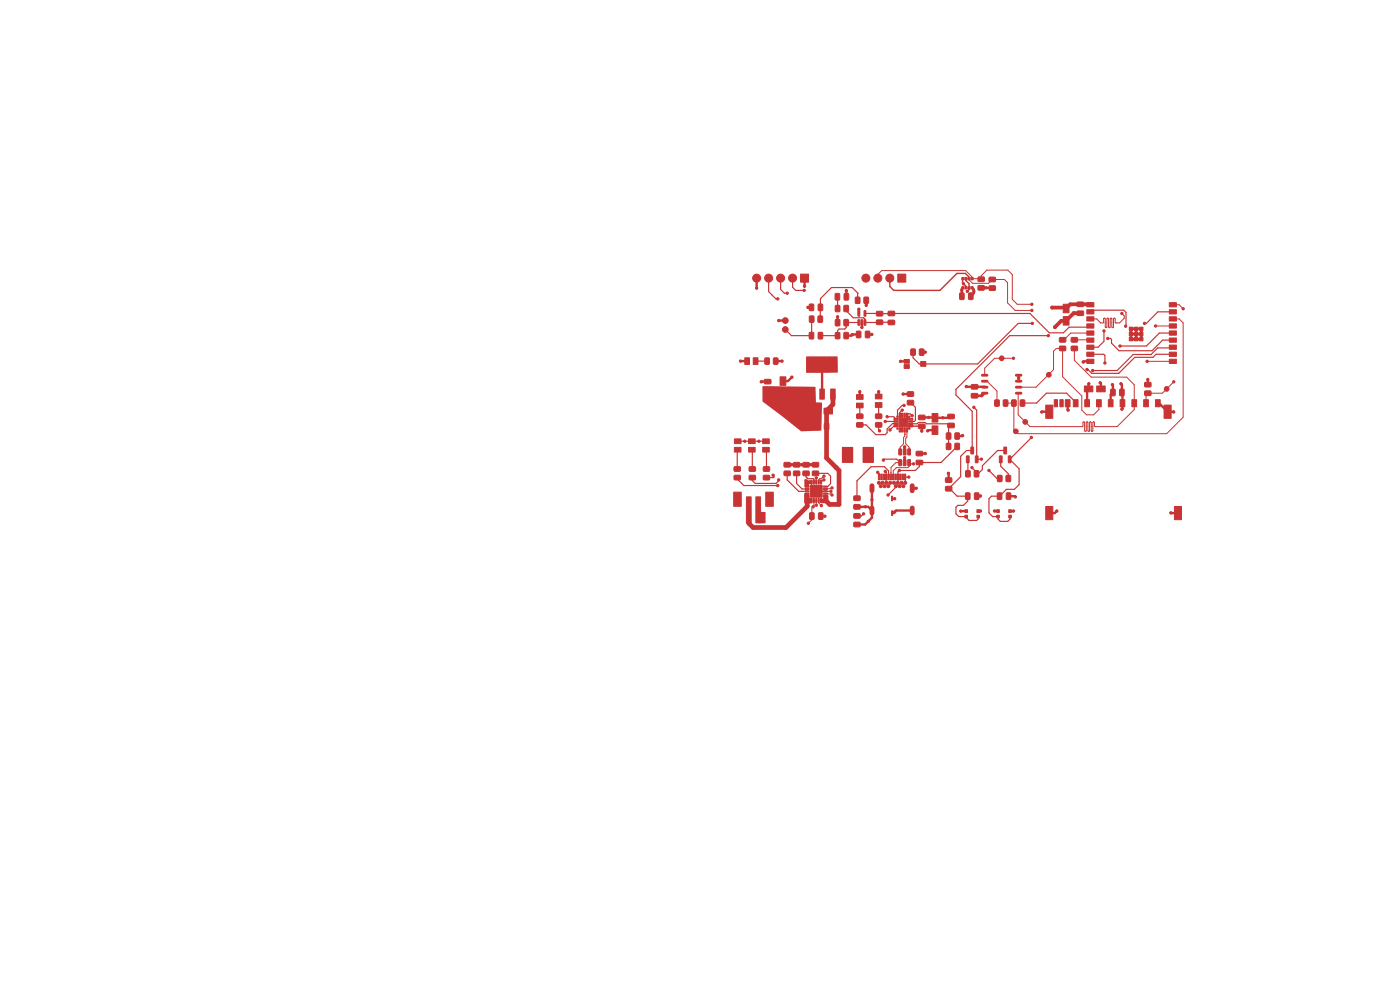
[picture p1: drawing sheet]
<svg xmlns="http://www.w3.org/2000/svg" width="297mm" height="210mm" viewBox="0 0 297 210" stroke-linecap="round" stroke-linejoin="round" font-family="sans-serif">
<g fill="#c83434" stroke="#c83434" stroke-width=".21">
<path d="M191.8 76.3h1.1v.8h-1.1z"/>
<path d="M191.8 77.4h1.1v.8h-1.1z"/>
<path d="M195.3 76.7h1.1v1h-1.1z"/>
<path d="M168.4 100l1.1-.1 .2 .3v.6l-.2 .1h-1l-.2-.2z"/>
<path d="M168.4 98.1h1.1l.2 .2v.6l-.2 .2h-1l-.2-.2z"/>
<path d="M171.7 70.5h.7l.2 .1v1.1l-.1 .2h-.6l-.2-.1z"/>
<path d="M173.6 70.5h.7l.2 .1v1.1l-.1 .2h-.6l-.2-.1z"/>
<path d="M190.3 90.8h.3v.3h-.3z"/>
<path d="M190.7 90.8h.4v.9h-.4z"/>
<path d="M191.2 90.8h.3v.9h-.3z"/>
<path d="M191.7 90.8h.3v.9h-.3z"/>
<path d="M192.2 90.8h.3v.9h-.3z"/>
<path d="M192.8 90.8h.2v.3h-.2z"/>
<path d="M192.8 90.3h.8v.3h-.8z"/>
<path d="M192.8 89.8h.8v.3h-.8z"/>
<path d="M192.8 89.3h.8v.3h-.8z"/>
<path d="M192.8 88.8h.8v.3h-.8z"/>
<path d="M192.8 88.3h.2v.3h-.2z"/>
<path d="M192.2 87.7h.3v.9h-.3z"/>
<path d="M191.7 87.7h.3v.9h-.3z"/>
<path d="M191.2 87.7h.3v.9h-.3z"/>
<path d="M190.7 87.7h.4v.9h-.4z"/>
<path d="M190.3 88.3h.3v.3h-.3z"/>
<path d="M189.6 88.8h1v.3h-1z"/>
<path d="M189.6 89.3h1v.3h-1z"/>
<path d="M189.6 89.8h1v.3h-1z"/>
<path d="M189.6 90.3h1v.3h-1z"/>
<path d="M190.7 88.8h1.8v1.8h-1.8z"/>
<path d="M181.7 70.3l.7-.1 .2 .2v1l-.1 .3h-.6l-.2-.2z"/>
<path d="M183.6 70.3l.7-.1 .2 .2v1l-.1 .3h-.6l-.2-.2z"/>
<path d="M181.2 109l1.1-.1 .2 .3v.6l-.3 .2-.9-.1-.2-.2z"/>
<path d="M181.2 110.8h1.1l.2 .2v.6l-.3 .2h-.9l-.2-.3z"/>
<path d="M228.5 66h1.2l.2 .2v.6l-.3 .2-1-.1-.2-.2z"/>
<path d="M228.5 64.1h1.2l.2 .2v.6l-.3 .2-1-.1-.2-.2z"/>
<path d="M173.6 67.1l.7-.1 .2 .2v1l-.1 .2h-.6l-.3-.2z"/>
<path d="M171.7 67.1l.8-.1 .2 .2v1l-.2 .2h-.6l-.2-.2z"/>
<path d="M159.8 75.9h1v1.4h-1z"/>
<path d="M158 75.9h1v1.4h-1z"/>
<path d="M172.4 100l1.1-.1 .2 .3v.6l-.3 .1h-.9l-.2-.2z"/>
<path d="M172.4 98.1h1.1l.2 .2v.6l-.3 .2h-.9l-.2-.2z"/>
<path d="M183.2 95.1h.9v2.8h-.9z"/>
<path d="M179.9 95.1h.9v2.8h-.9z"/>
<path d="M181.7 85.5h1.4v1h-1.4z"/>
<path d="M181.7 83.7h1.4v1h-1.4z"/>
<path d="M202.6 94.1l.7-.1 .3 .2v1l-.2 .2h-.6l-.2-.2z"/>
<path d="M200.8 94.1l.7-.1 .2 .2v1l-.1 .2h-.6l-.3-.2z"/>
<path d="M230.6 64.2h1.5v.9h-1.5z"/>
<path d="M230.6 65.7h1.5v.9h-1.5z"/>
<path d="M230.6 67.2h1.5v.9h-1.5z"/>
<path d="M230.6 68.7h1.5v.9h-1.5z"/>
<path d="M230.6 70.2h1.5v.9h-1.5z"/>
<path d="M230.6 71.7h1.5v.9h-1.5z"/>
<path d="M230.6 73.2h1.5v.9h-1.5z"/>
<path d="M230.6 74.7h1.5v.9h-1.5z"/>
<path d="M230.6 76.2h1.5v.9h-1.5z"/>
<path d="M248.1 76.2h1.5v.9h-1.5z"/>
<path d="M248.1 74.7h1.5v.9h-1.5z"/>
<path d="M248.1 73.2h1.5v.9h-1.5z"/>
<path d="M248.1 71.7h1.5v.9h-1.5z"/>
<path d="M248.1 70.2h1.5v.9h-1.5z"/>
<path d="M248.1 68.7h1.5v.9h-1.5z"/>
<path d="M248.1 67.2h1.5v.9h-1.5z"/>
<path d="M248.1 65.7h1.5v.9h-1.5z"/>
<path d="M248.1 64.2h1.5v.9h-1.5z"/>
<path d="M239.6 69.4h.7v.7h-.7z"/>
<path d="M240.7 69.4h.7v.7h-.7z"/>
<path d="M241.8 69.4h.7v.7h-.7z"/>
<path d="M239.6 70.5h.7v.7h-.7z"/>
<path d="M240.7 70.5h.7v.7h-.7z"/>
<path d="M241.8 70.5h.7v.7h-.7z"/>
<path d="M239.6 71.6h.7v.7h-.7z"/>
<path d="M240.7 71.6h.7v.7h-.7z"/>
<path d="M241.8 71.6h.7v.7h-.7z"/>
<path d="M186.3 100.6h.3v1.2h-.3z"/>
<path d="M186.8 100.6h.3v1.2h-.3z"/>
<path d="M187.3 100.6h.3v1.2h-.3z"/>
<path d="M187.9 100.6h.3v1.2h-.3z"/>
<path d="M188.4 100.6h.3v1.2h-.3z"/>
<path d="M188.8 100.6h.4v1.2h-.4z"/>
<path d="M189.3 100.6h.3v1.2h-.3z"/>
<path d="M189.8 100.6h.3v1.2h-.3z"/>
<path d="M190.3 100.6h.3v1.2h-.3z"/>
<path d="M190.9 100.6h.2v1.2h-.2z"/>
<path d="M191.4 100.6h.3v1.2h-.3z"/>
<path d="M191.8 100.6h.4v1.2h-.4z"/>
<path d="M189.2 105.3h.1v1h-.1z"/>
<path d="M189.2 108.4h.1v1h-.1z"/>
<path d="M174.9 89.8l.7-.1 .2 .2v1l-.1 .3h-.6l-.2-.2z"/>
<path d="M173 89.8l.7-.1 .2 .2v1l-.1 .3h-.6l-.2-.2z"/>
<path d="M171.8 108.8h.7l.2 .1v1.1l-.1 .2h-.6l-.3-.2z"/>
<path d="M173.7 108.8h.7l.2 .1v1.1l-.1 .2h-.6l-.3-.2z"/>
<path d="M185.8 89.7l1.1-.1 .2 .3v.6l-.3 .1h-.9l-.2-.2z"/>
<path d="M185.8 87.9l1.1-.1 .2 .2v.7l-.3 .1h-.9l-.2-.2z"/>
<path d="M166.4 100l1.1-.1 .2 .3v.6l-.3 .1h-.9l-.2-.2z"/>
<path d="M166.4 98.1h1.1l.2 .2v.6l-.3 .2h-.9l-.2-.2z"/>
<path d="M242.6 84.8h1v1.5h-1z"/>
<path d="M240.1 84.8h1v1.5h-1z"/>
<path d="M237.6 84.8h1v1.5h-1z"/>
<path d="M235.1 84.8h1v1.5h-1z"/>
<path d="M232.6 84.8h1v1.5h-1z"/>
<path d="M230.1 84.8h1v1.5h-1z"/>
<path d="M227.7 84.8h1v1.5h-1z"/>
<path d="M226 84.8h1v1.5h-1z"/>
<path d="M245.1 84.8h1v1.5h-1z"/>
<path d="M224.9 84.8h.6v1.5h-.6z"/>
<path d="M221.9 85.9h1.4v2.8h-1.4z"/>
<path d="M246.9 85.9h1.5v2.8h-1.5z"/>
<path d="M249.2 107.4h1.4v2.8h-1.4z"/>
<path d="M221.9 107.4h1.4v2.8h-1.4z"/>
<path d="M223.6 84.8h.8v1.5h-.8z"/>
<path d="M206.7 99.9l.7-.1 .3 .2v1l-.2 .2h-.6l-.2-.2z"/>
<path d="M204.9 99.9l.7-.1 .2 .2v1l-.1 .2h-.6l-.3-.2z"/>
<path d="M211.6 104.6l.7-.1 .2 .2v1l-.1 .3h-.6l-.2-.2z"/>
<path d="M213.5 104.6l.7-.1 .2 .2v1l-.1 .3h-.6l-.2-.2z"/>
<path d="M227.3 71.6h1.2l.1 .2v.6l-.2 .2h-1l-.2-.2z"/>
<path d="M227.3 73.5l1.2-.1 .1 .3v.6l-.2 .1h-1l-.2-.2z"/>
<path d="M190.5 58.2h1.7v1.7h-1.7z"/>
<path d="M204.7 108.1h.5v.6h-.5z"/>
<path d="M207.2 108.1h.6v.6h-.6z"/>
<path d="M204.7 109.3h.5v.6h-.5z"/>
<path d="M207.2 109.3h.6v.6h-.6z"/>
<path d="M177.2 62.3l.7-.1 .2 .2 .1 1-.2 .3h-.6l-.2-.2z"/>
<path d="M179.1 62.3l.7-.1 .2 .2 .1 1-.2 .3h-.6l-.2-.2z"/>
<path d="M182 67.8l.4 .1-.1 1.1-.3-.1z"/>
<path d="M182.7 67.8l.3 .1v1.1l-.3-.1z"/>
<path d="M183.3 67.8l.4 .1-.1 1.1-.3-.1z"/>
<path d="M183.3 65.9l.4 .1-.1 1.1-.3-.1z"/>
<path d="M182 65.9l.4 .1-.1 1.1-.3-.1z"/>
<path d="M164.1 76l.7-.1 .3 .2v1l-.2 .2h-.6l-.2-.2z"/>
<path d="M162.3 76l.7-.1 .2 .2v1l-.1 .2h-.6l-.3-.2z"/>
<path d="M185.7 85.4h1.4v1h-1.4z"/>
<path d="M185.7 83.6h1.4v1h-1.4z"/>
<path d="M179.1 64.8h.7l.2 .1v1l-.1 .2-.7 .1-.2-.2z"/>
<path d="M177.2 64.8h.7l.3 .1v1l-.2 .2-.6 .1-.2-.2z"/>
<path d="M203.6 62.2l.7-.1 .2 .2v1l-.1 .2-.6 .1-.2-.2z"/>
<path d="M205.5 62.2l.7-.1 .2 .2 .1 1-.2 .2-.6 .1-.2-.2z"/>
<path d="M181.8 89.7l1.1-.1 .2 .3v.6l-.3 .1h-.9l-.2-.2z"/>
<path d="M181.8 87.9l1.1-.1 .2 .2v.7l-.3 .1h-.9l-.2-.2z"/>
<path d="M195.1 74.1l.7-.1 .2 .2v1l-.1 .2h-.6l-.3-.2z"/>
<path d="M193.3 74.1l.7-.1 .2 .2v1l-.1 .2h-.7l-.2-.2z"/>
<path d="M162.2 80.5h1.2l.2 .2v.6l-.3 .2-1-.1-.2-.2z"/>
<path d="M162.2 82.4h1.2l.2 .2v.6l-.3 .2-1-.1-.2-.2z"/>
<path d="M188.4 68l1.3-.1 .1 .3v.5l-.2 .2h-1.1l-.1-.2z"/>
<path d="M188.4 66.1l1.3-.1 .1 .3v.5l-.2 .2h-1.1l-.1-.2z"/>
<path d="M179.1 67.8h.7l.2 .1v1l-.1 .2-.7 .1-.2-.2z"/>
<path d="M177.2 67.8h.7l.3 .1v1l-.2 .2-.6 .1-.2-.2z"/>
<path d="M169.8 58.2h1.7v1.7h-1.7z"/>
<path d="M212.9 84.9l.7-.1 .2 .2v1l-.1 .2h-.6l-.3-.2z"/>
<path d="M211.1 84.9l.7-.1 .2 .2v1l-.1 .2h-.7l-.2-.2z"/>
<path d="M161.8 94.9h1.4v1h-1.4z"/>
<path d="M161.8 93.1h1.4v1h-1.4z"/>
<path d="M204.9 104.6l.6-.1 .3 .2v1l-.2 .3h-.6l-.2-.2z"/>
<path d="M206.8 104.6l.6-.1 .3 .2v1l-.2 .3h-.6l-.2-.2z"/>
<path d="M174.7 105.1h.8v.2h-.8z"/>
<path d="M174.7 104.6h.8v.2h-.8z"/>
<path d="M174.7 104.1h.8v.2h-.8z"/>
<path d="M174.7 103.6h.8v.2h-.8z"/>
<path d="M174.7 103.1h.8v.2h-.8z"/>
<path d="M174.1 101.9h.2v.8h-.2z"/>
<path d="M173.6 101.9h.2v.8h-.2z"/>
<path d="M173.1 101.9h.2v.8h-.2z"/>
<path d="M172.6 101.9h.2v.8h-.2z"/>
<path d="M172.1 101.9h.2v.8h-.2z"/>
<path d="M170.8 103.1h.8v.2h-.7z"/>
<path d="M170.8 103.6h.8v.2h-.7z"/>
<path d="M170.8 104.1h.8v.2h-.7z"/>
<path d="M170.8 104.6h.8v.2h-.7z"/>
<path d="M170.8 105.1h.8v.2h-.7z"/>
<path d="M172.1 105.8h.2v.8l-.2-.1z"/>
<path d="M172.6 105.8h.2v.8l-.2-.1z"/>
<path d="M173.1 105.8h.2v.8l-.2-.1z"/>
<path d="M173.6 105.8h.2v.8l-.2-.1z"/>
<path d="M174.1 105.8h.2v.8l-.2-.1z"/>
<path d="M171.9 103h2.5v2.5h-2.5z"/>
<path d="M174.8 86.6h1.8v1.2h-1.8z"/>
<path d="M172.2 86.6h1.8v1.2h-1.8z"/>
<path d="M200.6 101.4l1.2-.1 .1 .3v.6l-.2 .2-1-.1-.1-.2z"/>
<path d="M200.6 103.2h1.2l.1 .2v.6l-.2 .2h-1l-.1-.3z"/>
<path d="M194.9 88.1h1.2l.2 .2v.6l-.3 .2-1-.1-.2-.2z"/>
<path d="M194.9 90h1.2l.2 .2v.6l-.3 .2-1-.1-.2-.2z"/>
<path d="M159 100.9l1.1-.1 .2 .3v.6l-.2 .1h-1l-.2-.2z"/>
<path d="M159 99h1.1l.2 .2v.6l-.2 .2h-1l-.2-.2z"/>
<path d="M232.7 81.9h1.8v1.2h-1.8z"/>
<path d="M230 81.9h1.8v1.2h-1.8z"/>
<path d="M155.8 94.9h1.4v1h-1.4z"/>
<path d="M155.8 93.1h1.4v1h-1.4z"/>
<path d="M237.6 82.6l.6-.1 .3 .2v1l-.2 .3h-.6l-.2-.2z"/>
<path d="M235.7 82.6l.6-.1 .3 .2v1l-.2 .3h-.6l-.2-.2z"/>
<path d="M207.5 60.6h1.2l.1 .2v.6l-.2 .2h-1l-.2-.3z"/>
<path d="M207.5 58.8l1.2-.1 .1 .3v.6l-.2 .2-1-.1-.2-.2z"/>
<path d="M201.1 89.8h1.2l.2 .2v.6l-.3 .2-1-.1-.2-.2z"/>
<path d="M201.1 87.9h1.2l.2 .2v.6l-.3 .2-1-.1-.2-.2z"/>
<path d="M192.5 83.1h1.2l.1 .2v.6l-.2 .2h-1l-.1-.2z"/>
<path d="M192.5 85l1.2-.1 .1 .3v.6l-.2 .1h-1l-.1-.2z"/>
<path d="M179.1 70.6l.7-.1 .2 .2v1l-.1 .2h-.7l-.2-.2z"/>
<path d="M177.2 70.6l.7-.1 .3 .2v1l-.2 .2h-.6l-.2-.2z"/>
<path d="M171.6 82.5h1v2.2h-1z"/>
<path d="M173.9 82.5h1v2.2h-1z"/>
<path d="M176.2 82.5h1v2.2h-1z"/>
<path d="M172.8 76.7h3.2v2.2h-3.2z"/>
<path d="M209.9 60.7l1.1-.1 .2 .3v.6l-.3 .1h-.9l-.2-.2z"/>
<path d="M209.9 58.8h1.1l.2 .2v.6l-.3 .2h-.9l-.2-.2z"/>
<path d="M211.4 108.1h.6v.6h-.6z"/>
<path d="M214 108.1h.6v.6h-.6z"/>
<path d="M211.4 109.3h.6v.6h-.6z"/>
<path d="M214 109.3h.6v.6h-.6z"/>
<path d="M171.7 64.5h.7l.2 .1v1.1l-.1 .2h-.6l-.2-.1z"/>
<path d="M173.6 64.5h.7l.2 .1v1.1l-.1 .2h-.6l-.2-.1z"/>
<path d="M206.1 83.5h1.2l.2 .2v.6l-.3 .2-1-.1-.2-.2z"/>
<path d="M206.1 81.6h1.2l.2 .2v.6l-.3 .2-1-.1-.2-.2z"/>
<path d="M224.8 73.5l1.2-.1 .1 .3v.6l-.2 .1h-1l-.2-.2z"/>
<path d="M224.8 71.6h1.2l.1 .2v.6l-.2 .2h-1l-.2-.2z"/>
<path d="M211.6 100.9l.7-.1 .3 .2v1l-.2 .2h-.6l-.2-.2z"/>
<path d="M213.5 100.9l.7-.1 .2 .2v1l-.1 .2h-.7l-.2-.2z"/>
<path d="M170.4 100l1.1-.1 .2 .3v.6l-.3 .1h-.9l-.2-.2z"/>
<path d="M170.4 98.1h1.1l.2 .2v.6l-.3 .2h-.9l-.2-.2z"/>
<path d="M165.5 79.9h1.2v1.8h-1.2z"/>
<path d="M165.5 82.6h1.2v1.8h-1.2z"/>
<path d="M186 67.9h1.1l.2 .2v.6l-.2 .2h-1l-.2-.3z"/>
<path d="M186 66.1l1.1-.1 .2 .3v.6l-.2 .2-1-.1-.2-.2z"/>
<path d="M225.6 64.5h1.2v1.8h-1.2z"/>
<path d="M225.6 67.2h1.2v1.8h-1.2z"/>
<path d="M212 96.7l.6 .1-.1 1.4-.5-.1z"/>
<path d="M213.9 96.7l.6 .1-.1 1.4-.5-.1z"/>
<path d="M213 94.9h.5v1.4l-.5-.1z"/>
<path d="M155.8 100.9l1.1-.1 .2 .3v.6l-.3 .1h-.9l-.2-.2z"/>
<path d="M155.8 99h1.1l.2 .2v.6l-.3 .2h-.9l-.2-.2z"/>
<path d="M158.3 105.4h1v5.5h-1z"/>
<path d="M160.3 105.4h1v5.5h-1z"/>
<path d="M155.6 104.4h1.6v3h-1.6z"/>
<path d="M162.4 104.4h1.6v3h-1.6z"/>
<path d="M205 96.7l.6 .1-.1 1.4-.5-.1z"/>
<path d="M206.9 96.7l.6 .1-.1 1.4-.5-.1z"/>
<path d="M206 94.9h.5v1.4l-.5-.1z"/>
<path d="M200.8 91.9l.7-.1 .2 .2v1l-.1 .2h-.6l-.3-.2z"/>
<path d="M202.6 91.9l.7-.1 .3 .2v1l-.2 .2h-.6l-.2-.2z"/>
<path d="M204.1 58.9h.4v.4h-.4z"/>
<path d="M204.7 58.9h.4v.4h-.4z"/>
<path d="M205.4 58.9h.4v.4h-.4z"/>
<path d="M206 58.9h.4v.4h-.4z"/>
<path d="M206 60.8h.4v.5h-.4z"/>
<path d="M205.4 60.8h.4v.5h-.4z"/>
<path d="M204.7 60.8h.4v.5h-.4z"/>
<path d="M204.1 60.8h.4v.5h-.4z"/>
<path d="M192.6 95.2l.6 .1-.1 1.2-.5-.1z"/>
<path d="M191.7 95.2l.5 .1-.1 1.2-.5-.1z"/>
<path d="M190.7 95.2l.6 .1-.1 1.2-.5-.1z"/>
<path d="M190.7 97.5l.6 .1-.1 1.2-.5-.1z"/>
<path d="M191.7 97.5l.5 .1-.1 1.2-.5-.1z"/>
<path d="M192.6 97.5l.6 .1-.1 1.2-.5-.1z"/>
<path d="M183.3 63.1l.7-.1 .3 .2v1l-.2 .2h-.6l-.2-.2z"/>
<path d="M181.5 63.1l.7-.1 .2 .2 .1 1-.2 .2h-.6l-.3-.2z"/>
<path d="M242.9 83l1.1-.1 .2 .3v.6l-.3 .1h-.9l-.2-.2z"/>
<path d="M242.9 81.1h1.1l.2 .2v.6l-.3 .2h-.9l-.2-.2z"/>
<path d="M158.8 94.9h1.4v1h-1.4z"/>
<path d="M158.8 93.1h1.4v1h-1.4z"/>
<path d="M194.4 97.7l1.2-.1 .2 .3v.6l-.3 .1h-1l-.2-.2z"/>
<path d="M194.4 95.8l1.2-.1 .2 .3v.6l-.3 .1h-1l-.2-.2z"/>
<path d="M197.7 90.4h1.3v1.8h-1.3z"/>
<path d="M197.7 87.7h1.3v1.8h-1.3z"/>
<path d="M162 100.9l1.1-.1 .2 .3v.6l-.3 .1h-.9l-.2-.2z"/>
<path d="M162 99h1.1l.2 .2v.6l-.3 .2h-.9l-.2-.2z"/>
<path d="M181.2 105.2h1.1l.2 .2v.6l-.3 .2h-.9l-.2-.2z"/>
<path d="M181.2 107.1l1.1-.1 .2 .3v.6l-.3 .1h-.9l-.2-.2z"/>
<path d="M216.5 84.9l.7-.1 .2 .2v1l-.1 .2h-.7l-.2-.2z"/>
<path d="M214.6 84.9l.7-.1 .3 .2v1l-.2 .2h-.6l-.2-.2z"/>
<circle cx="222.5" cy="79.5" r=".5"/>
<circle cx="240.5" cy="69.8" r=".2"/>
<circle cx="241.6" cy="69.8" r=".2"/>
<circle cx="239.9" cy="70.3" r=".2"/>
<circle cx="241" cy="70.3" r=".2"/>
<circle cx="242.1" cy="70.3" r=".2"/>
<circle cx="240.5" cy="70.9" r=".2"/>
<circle cx="241.6" cy="70.9" r=".2"/>
<circle cx="239.9" cy="71.4" r=".2"/>
<circle cx="241" cy="71.4" r=".2"/>
<circle cx="242.1" cy="71.4" r=".2"/>
<circle cx="240.5" cy="71.9" r=".2"/>
<circle cx="241.6" cy="71.9" r=".2"/>
<circle cx="192" cy="102.4" r=".32"/>
<circle cx="191.6" cy="103.1" r=".33"/>
<circle cx="190.8" cy="103.1" r=".33"/>
<circle cx="190.5" cy="102.4" r=".32"/>
<circle cx="190" cy="103.1" r=".32"/>
<circle cx="189.7" cy="102.4" r=".33"/>
<circle cx="188.8" cy="102.4" r=".33"/>
<circle cx="188.5" cy="103.1" r=".32"/>
<circle cx="188" cy="102.4" r=".32"/>
<circle cx="187.7" cy="103.1" r=".33"/>
<circle cx="186.8" cy="103.1" r=".33"/>
<circle cx="186.5" cy="102.4" r=".32"/>
<circle cx="191.2" cy="102.4" r=".33"/>
<circle cx="187.2" cy="102.4" r=".33"/>
<circle cx="217.5" cy="89.5" r=".5"/>
<circle cx="188.8" cy="59" r=".85"/>
<circle cx="186.2" cy="59" r=".85"/>
<circle cx="183.7" cy="59" r=".85"/>
<circle cx="166.6" cy="68" r=".6"/>
<circle cx="166.6" cy="69.9" r=".6"/>
<circle cx="168.1" cy="59" r=".85"/>
<circle cx="165.6" cy="59" r=".85"/>
<circle cx="163.1" cy="59" r=".85"/>
<circle cx="160.5" cy="59" r=".85"/>
<circle cx="215.5" cy="91.5" r=".5"/>
<circle cx="247.5" cy="82.5" r=".5"/>
<circle cx="212.5" cy="76" r=".5"/>
<circle cx="196.3" cy="96.2" r=".25"/>
<circle cx="165.9" cy="76.6" r=".25"/>
<circle cx="166.6" cy="88" r=".25"/>
<circle cx="203.8" cy="108.4" r=".25"/>
<circle cx="162" cy="109" r=".25"/>
<circle cx="215" cy="108.4" r=".25"/>
<circle cx="176.3" cy="104.2" r=".25"/>
<circle cx="184.2" cy="110.6" r=".25"/>
<circle cx="208.2" cy="84" r=".25"/>
<circle cx="169.4" cy="88" r=".25"/>
<circle cx="206.6" cy="61.8" r=".25"/>
<circle cx="186.2" cy="100.2" r=".25"/>
<circle cx="166.5" cy="86.3" r=".25"/>
<circle cx="191.9" cy="94.8" r=".25"/>
<circle cx="208" cy="108.4" r=".25"/>
<circle cx="248.4" cy="108.8" r=".25"/>
<circle cx="182.8" cy="69.4" r=".25"/>
<circle cx="191" cy="76.6" r=".25"/>
<circle cx="189.8" cy="108.6" r=".25"/>
<circle cx="162" cy="109.8" r=".25"/>
<circle cx="177.7" cy="67.2" r=".25"/>
<circle cx="185" cy="106" r=".25"/>
<circle cx="169.3" cy="83" r=".25"/>
<circle cx="204.4" cy="60.2" r=".25"/>
<circle cx="215.4" cy="105.4" r=".25"/>
<circle cx="200" cy="88.6" r=".25"/>
<circle cx="171" cy="102" r=".25"/>
<circle cx="170" cy="98.6" r=".25"/>
<circle cx="208" cy="105.2" r=".25"/>
<circle cx="169.3" cy="85.2" r=".25"/>
<circle cx="164.2" cy="86" r=".25"/>
<circle cx="175" cy="109.5" r=".25"/>
<circle cx="193.5" cy="88.2" r=".25"/>
<circle cx="229.8" cy="76.8" r=".25"/>
<circle cx="183.6" cy="107.5" r=".25"/>
<circle cx="162" cy="110.6" r=".25"/>
<circle cx="204.2" cy="92.4" r=".25"/>
<circle cx="231" cy="81.4" r=".25"/>
<circle cx="194.4" cy="103.6" r=".25"/>
<circle cx="168" cy="98.6" r=".25"/>
<circle cx="249" cy="87.4" r=".25"/>
<circle cx="221" cy="87.4" r=".25"/>
<circle cx="238" cy="86.8" r=".25"/>
<circle cx="165.5" cy="87.1" r=".25"/>
<circle cx="211" cy="108.4" r=".25"/>
<circle cx="237.8" cy="81.4" r=".25"/>
<circle cx="197" cy="88.6" r=".25"/>
<circle cx="165.2" cy="68" r=".25"/>
<circle cx="189.8" cy="105.8" r=".25"/>
<circle cx="167.9" cy="89.1" r=".25"/>
<circle cx="167.9" cy="87" r=".25"/>
<circle cx="224.2" cy="108.4" r=".25"/>
<circle cx="160.5" cy="61.1" r=".25"/>
<circle cx="169.3" cy="90.3" r=".25"/>
<circle cx="192.8" cy="101.2" r=".25"/>
<circle cx="184.9" cy="70.9" r=".25"/>
<circle cx="171.4" cy="65.2" r=".25"/>
<circle cx="172" cy="98.6" r=".25"/>
<circle cx="226.6" cy="87" r=".25"/>
<circle cx="179.6" cy="61.6" r=".25"/>
<circle cx="223.8" cy="69.4" r=".3"/>
<circle cx="187.8" cy="100" r=".25"/>
<circle cx="191.9" cy="97.1" r=".25"/>
<circle cx="185" cy="95.2" r=".25"/>
<circle cx="185" cy="96.4" r=".25"/>
<circle cx="190.8" cy="99.8" r=".25"/>
<circle cx="185" cy="97.8" r=".25"/>
<circle cx="236" cy="81.6" r=".25"/>
<circle cx="170.7" cy="60.7" r=".25"/>
<circle cx="195.6" cy="91.4" r=".25"/>
<circle cx="205" cy="82" r=".25"/>
<circle cx="171.8" cy="76" r=".25"/>
<circle cx="196.8" cy="91.4" r=".25"/>
<circle cx="157.1" cy="76.6" r=".25"/>
<circle cx="191.6" cy="83.6" r=".25"/>
<circle cx="180.8" cy="71" r=".25"/>
<circle cx="205.2" cy="61.8" r=".25"/>
<circle cx="201.2" cy="100.4" r=".25"/>
<circle cx="176" cy="76" r=".25"/>
<circle cx="182.4" cy="83.1" r=".25"/>
<circle cx="216.1" cy="80.2" r=".25"/>
<circle cx="177" cy="76" r=".25"/>
<circle cx="223.2" cy="65.3" r=".3"/>
<circle cx="172.9" cy="76" r=".25"/>
<circle cx="173.9" cy="76.1" r=".25"/>
<circle cx="168" cy="80" r=".25"/>
<circle cx="209.2" cy="61.1" r=".25"/>
<circle cx="243.5" cy="80.5" r=".25"/>
<circle cx="182.2" cy="65.6" r=".25"/>
<circle cx="186.4" cy="83.1" r=".25"/>
<circle cx="233.4" cy="81.2" r=".25"/>
<circle cx="161.5" cy="81" r=".25"/>
<circle cx="183.8" cy="64.8" r=".25"/>
<circle cx="196.3" cy="74.7" r=".25"/>
<circle cx="204.1" cy="61.6" r=".25"/>
<circle cx="174.9" cy="76.1" r=".25"/>
<circle cx="158" cy="93.6" r=".25"/>
<circle cx="173.2" cy="107.2" r=".25"/>
<circle cx="171.5" cy="111" r=".25"/>
<circle cx="179" cy="95.2" r=".25"/>
<circle cx="176.5" cy="103.5" r=".25"/>
<circle cx="179" cy="97.6" r=".25"/>
<circle cx="179" cy="96.4" r=".25"/>
<circle cx="172.5" cy="107.5" r=".25"/>
<circle cx="174.2" cy="107.3" r=".25"/>
<circle cx="161" cy="93.6" r=".25"/>
<circle cx="176.5" cy="105" r=".25"/>
<circle cx="218.8" cy="92.8" r=".25"/>
<circle cx="234.4" cy="77" r=".25"/>
<circle cx="222.4" cy="71.2" r=".25"/>
<circle cx="238.8" cy="69.2" r=".25"/>
<circle cx="187.4" cy="97.6" r=".25"/>
<circle cx="188.4" cy="105" r=".25"/>
<circle cx="183.2" cy="109" r=".25"/>
<circle cx="193.8" cy="98.4" r=".25"/>
<circle cx="218.9" cy="65.8" r=".25"/>
<circle cx="238" cy="66.5" r=".25"/>
<circle cx="218.9" cy="64.6" r=".25"/>
<circle cx="245.1" cy="69.2" r=".25"/>
<circle cx="167" cy="62.2" r=".25"/>
<circle cx="235" cy="71.8" r=".25"/>
<circle cx="237.6" cy="73.4" r=".25"/>
<circle cx="165" cy="63.4" r=".25"/>
<circle cx="234.2" cy="70.2" r=".25"/>
<circle cx="170.6" cy="61.6" r=".25"/>
<circle cx="208.2" cy="97.4" r=".25"/>
<circle cx="206.6" cy="86.4" r=".25"/>
<circle cx="209.8" cy="99.8" r=".25"/>
<circle cx="191.8" cy="86" r=".25"/>
<circle cx="206.2" cy="99.2" r=".25"/>
<circle cx="191.4" cy="87" r=".25"/>
<circle cx="174.8" cy="101" r=".25"/>
<circle cx="164" cy="100.8" r=".25"/>
<circle cx="173.2" cy="101.4" r=".25"/>
<circle cx="165.2" cy="101.8" r=".25"/>
<circle cx="174.8" cy="101.8" r=".25"/>
<circle cx="165" cy="103" r=".25"/>
<circle cx="188.8" cy="91.2" r=".25"/>
<circle cx="186.6" cy="91.4" r=".25"/>
<circle cx="251" cy="65.5" r=".25"/>
<circle cx="249" cy="81" r=".25"/>
<circle cx="219" cy="68.6" r=".25"/>
<circle cx="242.8" cy="68.6" r=".25"/>
<circle cx="243.4" cy="76.6" r=".25"/>
<circle cx="215" cy="76" r=".25"/>
<circle cx="188.2" cy="88.4" r=".25"/>
<circle cx="231.8" cy="78.6" r=".25"/>
<circle cx="187.8" cy="89.4" r=".25"/>
<circle cx="230.6" cy="78.4" r=".25"/>
</g>
<path d="M185 103v1.1M185 107.8v1M193.5 103v1.1M193.5 107.8v1" fill="none" stroke="#c83434" stroke-width="1.1"/>
<path d="M208.4 79.6h1M215.6 79.6h1M208.4 80.9h1M208.4 82.1h1M208.4 83.4h1M215.6 80.9h1M215.6 82.1h1M215.6 83.4h1M171.2 106.1h.1" fill="none" stroke="#c83434" stroke-width=".6"/>
<g fill="none" stroke="#c83434" stroke-width=".21">
<path d="M186.2 59l.1-.8 .8-.8h17.8l1.3 1.4v.3h1.8l.2 .1v-.7l1.1-1.2h4.5l.9 1v5.2l1.1 1.1h3.2M205.6 59.1v.3l.7 .7h3.4l.8-.8h2.6l.7 .7v4.3l1.5 1.6h3.6M215 76h-4l-2.1 2.1v1.5M227.9 73.9v2.5l3.6 3.6h7.5l1.6 1.6v5.3l-3.6 3.6h-4.7l-.2-1-.3 .1v1.8l-.1 .1-.2-.1v-1.8l-.1-.1-.3 .1v1.8l-.1 .1-.2-.1v-1.8l-.1-.1-.3 .1v1.8l-.1 .1-.2-.1v-1.8l-.1-.1-.2 .1-.1 .8-.1 .1h-11.1l-2.5-2.5 .1-4.6M227.9 72.1l3.4 .1M231.3 70.7h-4.2l-1.4 1.4h-.3M238 66.5l.5 .5v.5l-1 1h-.9v-.9l-.3-.1-.2 2-.2-.1-.1-1.9-.3 .1v1.8l-.1 .1-.2-.1-.1-1.9-.3 .1v1.8l-.1 .1-.2-.1-.1-1.9-.3 .1v.8l-.1 .1h-.5l-.9-.8h-1.3M243.3 76.7h5.5M245.2 69.2h3.6M248.8 67.7h1.3l.9 .8v20l-3.5 3.5h-31.5l-.9-.9v-5.6h-1.8M248.8 64.7h1.3l.9 .8M191 98.1h-1l-1 1.1v2"/>
<path d="M191.9 91.2v1.3l-.2 .3v1.3l-.7 .8v1M191.9 92.1h.1M192.4 91.2v1.5l-.3 .3v1.1l.8 .8v1M192.9 98.1v.8l-.3 .3h-2.5l-.6 .7v1.3M208.9 80.9h.5l2.1 2.1v2.5M216.1 82.1h3.7l3.7-3.7v-3.9l.6-.6h1.3v6l4.1 4.1v3l1 1h1.5l1.1-1.1v-1.4M228.2 85.5h.1M249 81l-2.4 2.4h-3.1l-.4 .4v1.7M172.2 102.3v.9l1 1h3.1M172.7 106.2v1.1l-.5 .5v2.5l-.7 .7M173.2 106.2v1M173.7 106.2v.5l.5 .6"/>
<path d="M174.1 109.5h.9M175.1 104.7l1.2 .1 .2 .2M176.5 103.5l-.2 .2h-1.2M189 100.2v.1"/>
</g>
<g fill="none" stroke="#c83434" stroke-width=".25">
<path d="M163.1 59v2.9l1.5 1.5h.4M165.6 59v2.4l.8 .8h.6M168.1 59v1.9l.7 .7h1.8M160.3 76.6h2.4M172.2 67.7v3.5h-4.3l-1.3-1.3M177.6 63l.1 2.5M179.5 65.5v.4l1.5 1.5h2.2l.3 .3v.7h5.6M181.9 63.7l.1-1.5-1.2-1.2h-4.4l-2.3 2.4-.1 4.3M182.2 68.4l-2.7 .1v1l-.3 .3h-1.2l-.3 .3v1.1h-3.6M183.5 66.5h35l4.1 4.1h3l1.2-1.2h4.3l.2-.2M219 68.6h-3l-8.6 8.6h-12.4l-1.3-1.3v-1.2M222.4 71.2h-8.2l-11.4 11.4v1.2l3.5 3.5v8.3h-1.3l-1.2 1.2v4.3l-2.6 2.6h.3l1.5 1.6h2.3v1l-.9 .9h-1.2l-.4 .4v1.4l.6 .6h1.6v.2l.6 .6h1.6l.3-.3v-.5"/>
<path d="M231.3 75.2h2.8l.3 .2v1.6M231.3 66.2l.4-.4h6.7l.5 .5-.1 2.9M234.2 70.2v2.2l-1.2 1.3h-1.7M235 71.8h.6l.2 .2v.8l1.6 1.6h7l2.2-2.2h2.2M248.8 73.7l-.1 .1h-3.1l-1.4 1.4h-3.8l-3.4 3.4h-5.2M248.8 75.2h-3.6l-.6 .6h-3.9l-3.4 3.4h-5.7l-.8-.8h-.2M248.8 70.7h-2.8l-2.8 2.7h-5.6M248.8 66.2h-3.1l-2.5 2.4h-.4M156.5 93.6h6M156.5 95.4l-.1 4.1M159.5 95.4l.1 4.1M162.5 95.4l.1 4.1"/>
<path d="M182.4 86v2.3M186.4 85.9v2.4M186.4 90.1v1.1l.2 .2M187.4 97.6l.2-.2h2.6l.8 .7M187.8 89.4h2.3M188.2 88.4h1.4l.5 .5M190.1 90.4h-.5l-.8 .8M190.1 89.9l-.7-.1-1.2 1.2v.8l-.4 .4h-2l-2.1-2.1h-1.3M191.4 87l-.5 .5v.6M191.8 86h-.4l-1 1v1.4M192 97l-.1 1.1M192.9 98.1l.2 .3h.7"/>
<path d="M193.1 85.4l1.1 1v2.8l-.2 .2h-.8M193.2 89.9h1.4l.2-.3h1.5l.2 .3h4.9l.3 .4-.5 .5v3.9M193.5 88.2l-.4-.4h-.4l-.3 .3v.8l-1 1v1.3M203.1 94.7l-3.5 3.4h-4.6v.9l-.8 .8h-3.4l-.3 .3-.1 2.3M205.3 97.4v3.1M206.6 86.4l.6 .6v10.4h1M209.8 99.8l1.7 1.7h.6M212.3 97.4v1.5l1.6 1.6v1M213.3 95.6h-1.7l-3.2 3.2v.8l-.9 .9h-.3v-.3l-1-1M216.9 85.5h3l2.1-2.1h4.3l1.9 1.9v.2M218.8 92.8l-4.6 4.6 2 2v3.4l-1 1h-1.7l-1.5 1.5h-1.7l-.5 .5v3l.8 .8h1.1v.5l.5 .5h1.6l.5-.5v-.5M218.8 92.8h.1"/>
<path d="M156.4 101.3v.3l1.4 1.4h7.2M159.6 101.3v.6l.6 .6h4.4l.6-.5v-.2M164 100.8l.2 .2-.1 .3h-1.5M167 100.4v1.4l2.4 2.4h1.8M169 100.4v2.2l1.2 1.1h1M171 100.4v.8l.4 .3h1.1l.2 .8M171.2 101.4h.1M173 100.4h2.6l.6 .6v1.6l-.6 .6h-.5M173.2 101.4v.9M174.6 101.2h.1M174.8 101.8l-.6 .5M174.8 101l-1.1 .8v.5"/>
<path d="M175.1 105.2l.1 1h-1M183.2 109l-.4 .4h-1M186.2 100.2l.3 .3v.7M186.5 102.4h.7M187.8 100l.2 .2v2.2M188.5 101.2v-1.3l-.9-.9h-2.8l-3 3v3.7M190.1 103.1v.3l-1.7 1.6M192 101.2h.1M192 101.2v1.2h-.8M192.8 101.2h-.8"/>
</g>
<g fill="none" stroke="#c83434" stroke-width=".5">
<path d="M160.5 59v2.1M170.7 59v1.7M157.1 76.6h1.4M164.6 76.6h1.3M165.2 68h1.4M171.4 65.2h.8M174.4 77.8v5.8M177.7 67.2v1.3M179.5 61.7v1.3M182.2 71h-1.3l-.3 .2h-1.1M182.2 65.6v.9M182.8 68.4v1.1"/>
<path d="M183.8 63.7v1.1M184.1 71h.8M191.1 76.7h1.3M195.5 74.7h.8M204.2 61.1l-.1 .2v1.5M206.3 61.1l.3 .3v.8l-.6 .6M208.2 61.1h2.3M216.1 79.6v1.3M231.3 76.7h-1.4l-.1 .1M239.9 70.3v.6M239.9 69.8h.6M239.9 72h.6"/>
<path d="M240.5 70.9h.5M241.6 72h.5M242.1 70.3v.6M162.8 81h-1.3M167 98.6h6M168 80l-.8 .8h-1.1M182.4 83.1v1.1M186.4 83.1v1M191.6 83.6h1.5M191.9 94.8v1.1M195 96.2h1.3M195.5 90.5v1"/>
<path d="M198.4 91.3h-1.5l-.1 .1M201.7 88.4l-.2 .2h-6M204.2 92.4l-1.1 .1M205 82l3.9 .1M208.9 83.4l-.5 .6h-1.6M222.6 87.3l-1.6 .1M226.5 85.5l.1 1.5M231 81.4l-.1 1.1-.3 .3v2.7M233.4 81.2l.2 .2v1.1M236 81.6l.1 1.7-.5 .4v1.8M237.8 81.4l.2 .2v1.7l.1 .1v3.3l-.1 .1M243.5 80.5v1.1"/>
<path d="M245.6 85.5h.3l1.8 1.8 1.3 .1M181.8 107.5h2.4l.8 .8M185 103.6v6.2l-1.5 1.5h-1.7M189.2 105.8h.6M193.5 108.3h-3.4l-.6 .6h-.3M193.5 103.6h.9M201.2 100.4v1.4M203.8 108.4h.1M203.8 108.4h1.2M208 105.2l-.8 .1M208 108.4h-.5M211 108.4h.7"/>
<path d="M213.9 105.3h1.3l.2 .1M215 108.4h-.7M224.2 108.4l-.4 .4h-1.2M248.4 108.8h1.5"/>
</g>
<path d="M223.2 65.3h2.8l.2 .1M226.2 65.4h.1M226.2 68v.1M226.2 68.1h-1.1l-1.3 1.3M229.2 66.5l-1.4-.1-1.6 1.6M231.3 64.7l-4.2-.1-.9 .8" fill="none" stroke="#c83434" stroke-width=".8"/>
<path d="M188.8 59v1.8l.8 .8h9.8l3.6-3.6h1.8l.8 .8v.3M204.3 59.1l-.1 .9 .7 .7v.4M204.9 59.1v.4l.7 .7v1.2l-.4 .4M191.7 89.7h.1M195.5 90.5l-2.3-.1-.3 .5" fill="none" stroke="#c83434" stroke-width=".3"/>
<path d="M176.7 83.6v2.2l-1 1v.4l-.4 .4v9.6l2.7 2.6v7.2h-2l-.8-.8M171.2 105.2v2.2l-4.4 4.5h-7.1l-.9-.9v-2.8" fill="none" stroke="#c83434" stroke-width="1"/>
<g fill="#c83434">
<path d="M161.8 82l11.1 .1 .2 3.3h1.2l.1 .1-.2 5.8-4.3 .2-8.1-6.3z"/>
<path d="M160.8 108.7h1.6l-.1 2.3-1.5-.1z"/>
<path d="M170.6 104.7h1l.1 .9 .6 .1-.1 1.1-1.6-.1z"/>
<path d="M174.7 105.1h1v1.6l-1.5 .1-.2-.2v-.8h.7z"/>
<path d="M183 94.9h2.4l-.1 3.3-2.3-.1z"/>
<path d="M170.7 101.7l1.6 .2v.7l-.6 .1-.1 .6h-.9z"/>
<path d="M171 75.7l6.6-.1 .1 3.4-6.6 .1z"/>
<path d="M178.6 94.9h2.4l-.1 3.3-2.3-.1z"/>
</g>
</svg>
